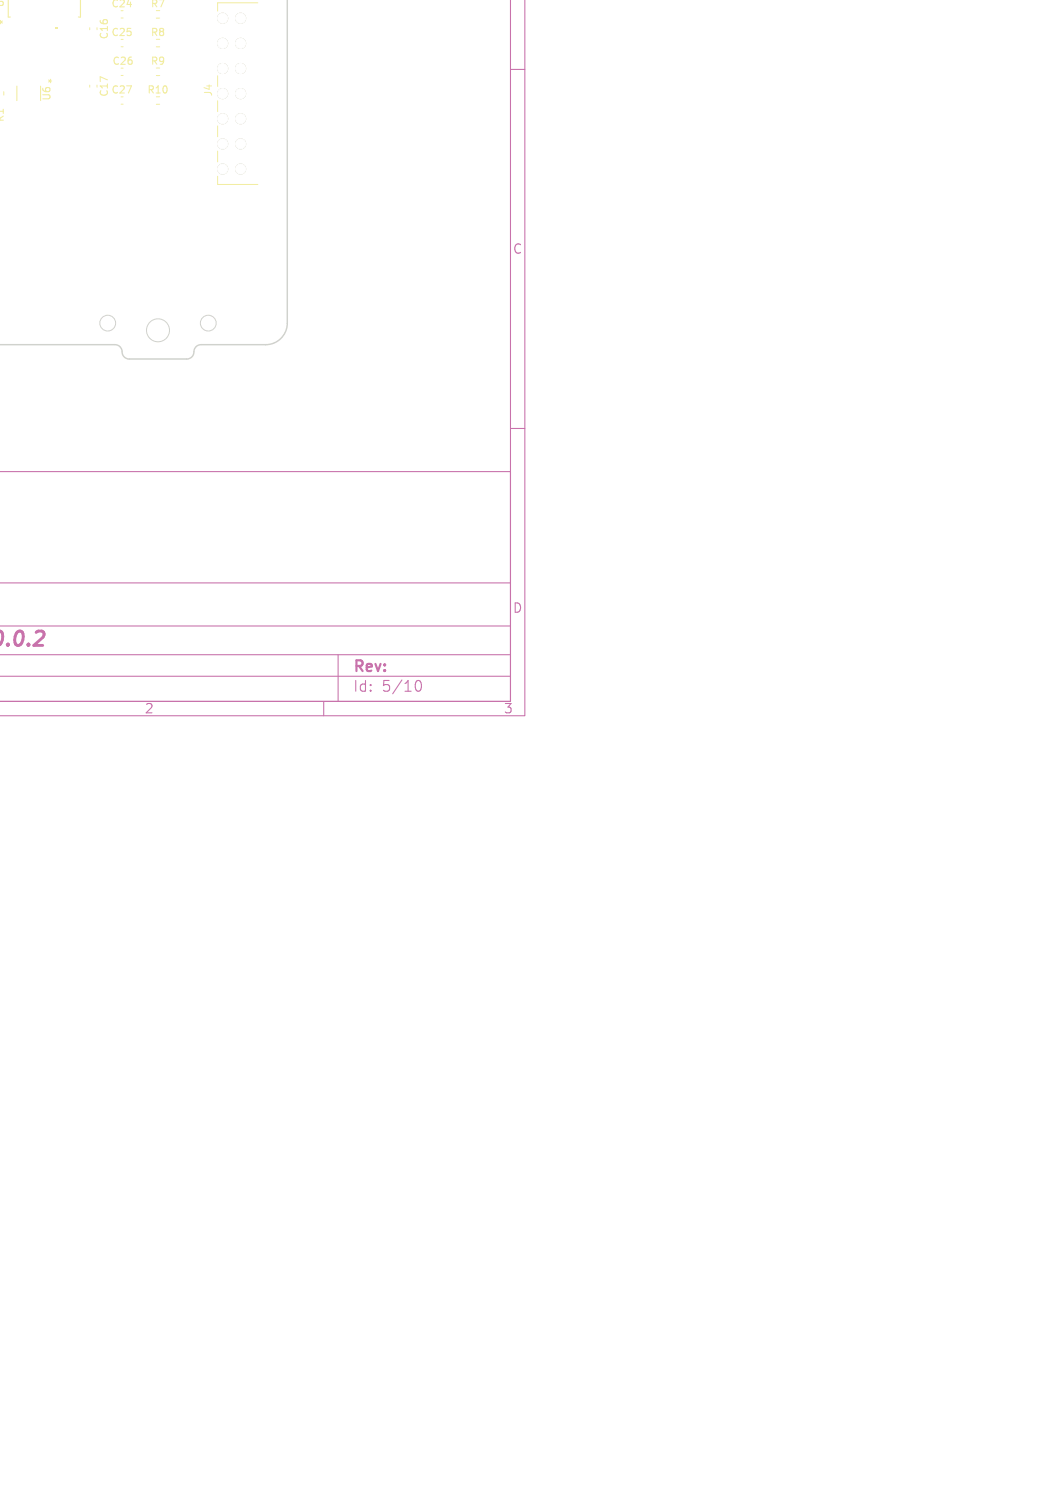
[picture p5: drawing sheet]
<svg xmlns="http://www.w3.org/2000/svg" width="148mm" height="210mm" viewBox="0 0 148 210" stroke-linecap="round" stroke-linejoin="round" font-family="sans-serif">
<defs><g id="words">
<text font-size="2.8" fill="#c872ab" x=".1" y="90.6">0.0.2</text>
<g font-size="2.1" fill="#c872ab">
<text x="49.1" y="94">Rev:</text>
<text x="49.1" y="96.6">Id:</text>
<text x="53.2" y="96.6">5/10</text>
</g>
<g font-size="1.8" fill="#c872ab">
<text x="71.3" y="35.5">C</text>
<text x="71.3" y="85.5">D</text>
<text x="20.1" y="99.6">2</text>
<text x="70.1" y="99.6">3</text>
</g>
<g font-size="1.4" fill="#f2eda1">
<text x=".7" y="1.1" transform="rotate(-90 .7 1.1)">U7</text>
<text x="1.2" y="3.6" transform="rotate(-90 1.2 3.6)">*</text>
<text x="15.2" y="5.6" transform="rotate(-90 15.2 5.6)">C16</text>
<text x="15.4" y="5.2">C25</text>
<text x="15.4" y="1.2">C24</text>
<text x="20.9" y="1.2">R7</text>
<text x="20.9" y="5.2">R8</text>
<text x="5.9" y="10.8" transform="rotate(90 5.9 10.8)">*</text>
<text x="15.6" y="9.2">C26</text>
<text x="20.9" y="9.2">R9</text>
<text x=".7" y="17.1" transform="rotate(-90 .7 17.1)">R1</text>
<text x="7.2" y="14.1" transform="rotate(-90 7.2 14.1)">U6</text>
<text x="15.2" y="13.6" transform="rotate(-90 15.2 13.6)">C17</text>
<text x="15.4" y="13.2">C27</text>
<text x="20.4" y="13.2">R10</text>
<text x="29.6" y="13.4" transform="rotate(-90 29.6 13.4)">J4</text>
</g>
</g></defs>
<path d="M71.1 0v97.7h-71.1h71.1v-32h-71.1M73.1 0v99.7h-73.1M71.1 9.7h2M71.1 59.7h2M0 94.2h71.1M0 91.2h71.1M0 87.2h71.1M0 81.2h71.1M45.1 97.7v2M47.1 91.2v6.5M57.8 95.3a.55 .55 0 0 1 .4-.5h.1a.94 .94 0 0 1 0 1.5h-.1a.55 .55 0 0 1-.4-.6" fill="none" stroke="#c872ab" stroke-width=".15"/>
<g fill="none" stroke="#f2eda1" stroke-width=".14">
<path d="M.5 12.8v.4M12.5 3.9v.2M12.5 11.9v.2M13.5 3.9v.2M13.5 11.9v.2M16.9 6.5h.2M16.9 2.5h.2M16.9 14.5h.2M21.8 10.5h.4M30.3 10.5v1.5M30.3 14v1.5M30.3 17.5v1.5"/>
<path d="M35.9 .4h-5.6v1.1M30.3 21v1.5M30.3 24.5v1.2h5.6"/>
</g>
<path d="M1.1 0v2.4h.3M11.2 0v2.4h-.3M2.3 12v2M5.7 12v2" fill="none" stroke="#f2eda1" stroke-width=".15"/>
<path d="M7.6 3.8h.4v.3h-.4z" fill="#f2eda1"/>
<path d="M16.9 10.5h.2M21.8 2.5h.4M21.8 6.5h.4M21.8 14.5h.4" fill="none" stroke="#f2eda1" stroke-width=".14"/>
<g fill="#f2eda1" stroke="#f2eda1" stroke-width=".14">
<circle cx="31" cy="23.5" r=".7"/>
<circle cx="31" cy="20" r=".7"/>
<circle cx="31" cy="16.5" r=".7"/>
<circle cx="31" cy="13" r=".7"/>
<circle cx="31" cy="9.5" r=".7"/>
<circle cx="31" cy="6" r=".7"/>
<circle cx="31" cy="2.5" r=".7"/>
<circle cx="33.5" cy="23.5" r=".7"/>
<circle cx="33.5" cy="20" r=".7"/>
<circle cx="33.5" cy="16.5" r=".7"/>
<circle cx="33.5" cy="13" r=".7"/>
<circle cx="33.5" cy="9.5" r=".7"/>
<circle cx="33.5" cy="6" r=".7"/>
<circle cx="33.5" cy="2.5" r=".7"/>
</g>
<path d="M40 0v45a3 3 0 0 1-3 3h-9a1.09 1.09 0 0 0-1 1.3l-.4 .5-.5 .2h-8.1a1.09 1.09 0 0 1-1-1.3l-.4-.5-.6-.2h-16.1" fill="none" stroke="#d0d2cd" stroke-width=".2"/>
<g fill="none" stroke="#d0d2cd" stroke-width=".14">
<circle cx="15" cy="45" r="1.1"/>
<circle cx="22" cy="46" r="1.6"/>
<circle cx="29" cy="45" r="1.1"/>
</g>
<g fill="#d0d2cd" stroke="#d0d2cd" stroke-width=".14">
<circle cx="31" cy="23.5" r=".7"/>
<circle cx="31" cy="20" r=".7"/>
<circle cx="31" cy="16.5" r=".7"/>
<circle cx="31" cy="13" r=".7"/>
<circle cx="31" cy="9.5" r=".7"/>
<circle cx="31" cy="6" r=".7"/>
<circle cx="31" cy="2.5" r=".7"/>
<circle cx="33.5" cy="23.5" r=".7"/>
<circle cx="33.5" cy="20" r=".7"/>
<circle cx="33.5" cy="16.5" r=".7"/>
<circle cx="33.5" cy="13" r=".7"/>
<circle cx="33.5" cy="9.5" r=".7"/>
<circle cx="33.5" cy="6" r=".7"/>
<circle cx="33.5" cy="2.5" r=".7"/>
</g>
<g fill="#fff" stroke="#fff" stroke-width=".14">
<circle cx="31" cy="23.5" r=".7"/>
<circle cx="31" cy="20" r=".7"/>
<circle cx="31" cy="16.5" r=".7"/>
<circle cx="31" cy="13" r=".7"/>
<circle cx="31" cy="9.5" r=".7"/>
<circle cx="31" cy="6" r=".7"/>
<circle cx="31" cy="2.5" r=".7"/>
<circle cx="33.5" cy="23.5" r=".7"/>
<circle cx="33.5" cy="20" r=".7"/>
<circle cx="33.5" cy="16.5" r=".7"/>
<circle cx="33.5" cy="13" r=".7"/>
<circle cx="33.5" cy="9.5" r=".7"/>
<circle cx="33.5" cy="6" r=".7"/>
<circle cx="33.5" cy="2.5" r=".7"/>
</g>
<use href="#words"/>
</svg>
